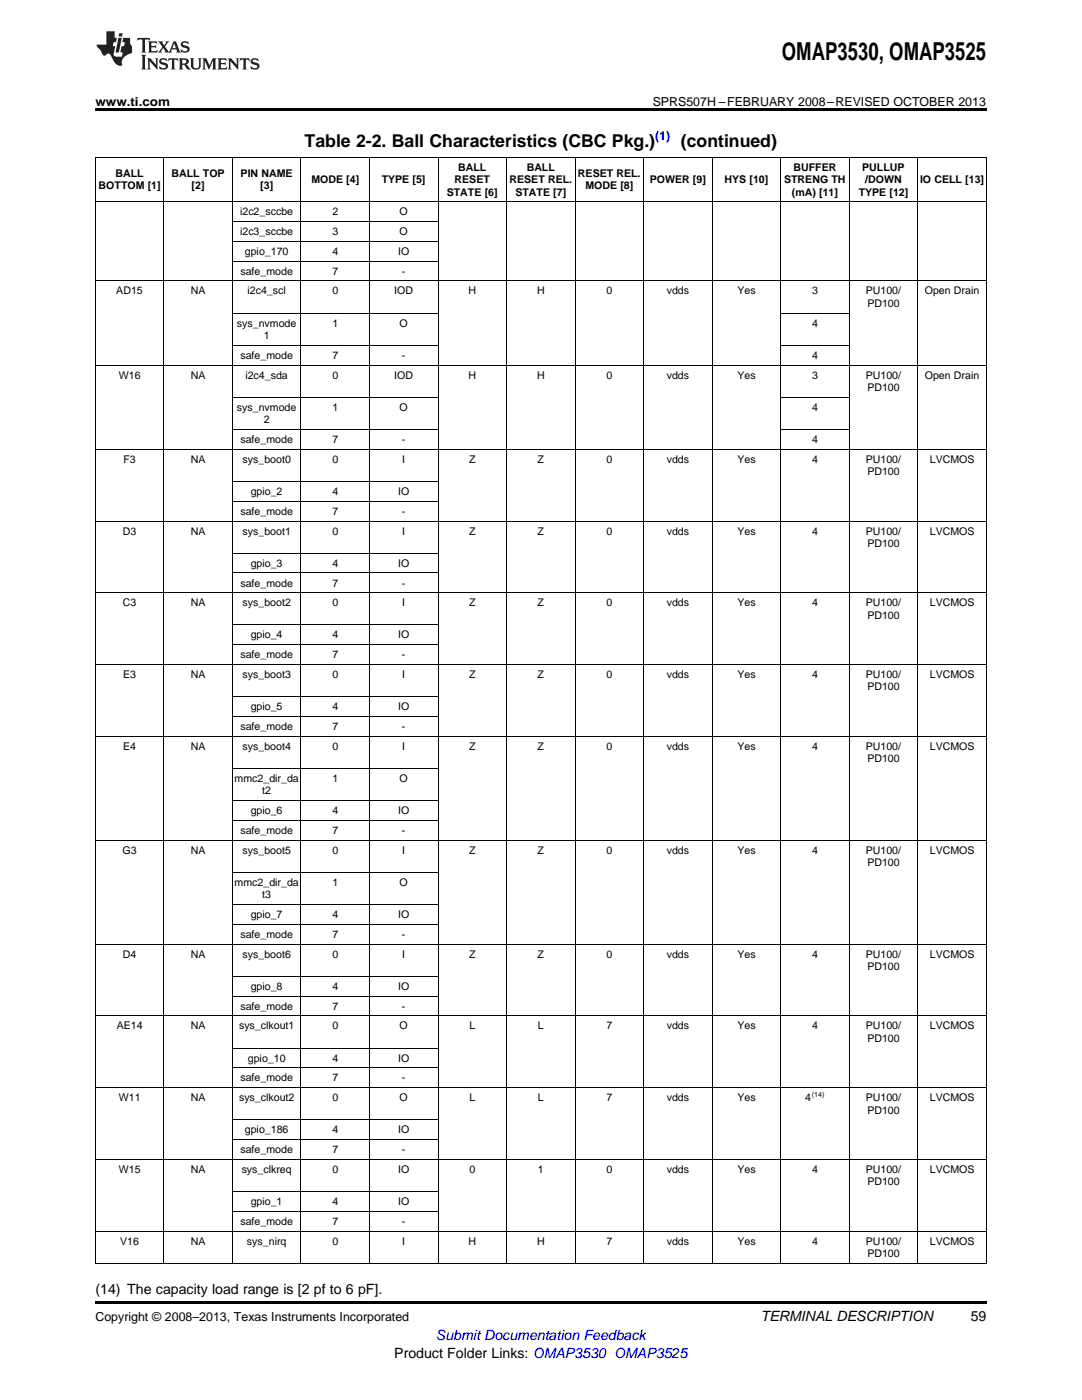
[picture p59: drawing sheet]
<svg xmlns="http://www.w3.org/2000/svg" width="216mm" height="279mm" viewBox="0 0 216 279" stroke-linecap="round" stroke-linejoin="round" font-family="sans-serif">
<defs><g id="words">
<text font-size="4.9" x="156" y="12">OMAP3530, OMAP3525</text>
<g font-size="3.5">
<text x="60.8" y="29.3">Table 2-2. Ball Characteristics (CBC Pkg.)</text>
<text x="135.9" y="29.3">(continued)</text>
</g>
<g font-size="2.8">
<text x="19" y="258.2">(14) The capacity load range is [2 pf to 6 pF].</text>
<text x="151.8" y="263.6">TERMINAL DESCRIPTION</text>
<text x="193.7" y="263.6">59</text>
<text x="78.7" y="270.9">Product Folder Links: OMAP3530 OMAP3525</text>
</g>
<text font-size="2.8" fill="#00f" x="87" y="267.4">Submit Documentation Feedback</text>
<g font-size="2.5">
<text x="19" y="21.1">www.ti.com</text>
<text x="130.2" y="21.1">SPRS507H –FEBRUARY 2008–REVISED OCTOBER 2013</text>
<text x="19" y="263.6">Copyright © 2008–2013, Texas Instruments Incorporated</text>
</g>
<text font-size="2.5" fill="#00f" x="130.7" y="27.9">(1)</text>
<g font-size="2.1">
<text x="23" y="35.3">BALL</text>
<text x="34.2" y="35.3">BALL TOP</text>
<text x="48" y="35.3">PIN NAME</text>
<text x="91.4" y="34.1">BALL</text>
<text x="105.1" y="34.1">BALL</text>
<text x="115.3" y="35.3">RESET REL.</text>
<text x="158.3" y="34.1">BUFFER</text>
<text x="172" y="34.1">PULLUP</text>
<text x="19.7" y="37.8">BOTTOM [1]</text>
<text x="38.2" y="37.8">[2]</text>
<text x="51.9" y="37.8">[3]</text>
<text x="62.1" y="36.5">MODE [4]</text>
<text x="76.2" y="36.5">TYPE [5]</text>
<text x="89.1" y="39">STATE [6]</text>
<text x="90.7" y="36.5">RESET</text>
<text x="101.7" y="36.5">RESET REL.</text>
<text x="102.8" y="39">STATE [7]</text>
<text x="116.8" y="37.8">MODE [8]</text>
<text x="129.6" y="36.5">POWER [9]</text>
<text x="144.6" y="36.5">HYS [10]</text>
<text x="156.5" y="36.5">STRENG TH</text>
<text x="158" y="39">(mA) [11]</text>
<text x="171.3" y="39">TYPE [12]</text>
<text x="172.6" y="36.5">/DOWN</text>
<text x="183.6" y="36.5">IO CELL [13]</text>
<text x="47.9" y="43">i2c2_sccbe</text>
<text x="47.9" y="46.9">i2c3_sccbe</text>
<text x="66.3" y="43">2</text>
<text x="66.3" y="46.9">3</text>
<text x="79.7" y="43">O</text>
<text x="79.7" y="46.9">O</text>
<text x="48.9" y="50.9">gpio_170</text>
<text x="66.3" y="50.9">4</text>
<text x="79.4" y="50.9">IO</text>
<text x="23.2" y="58.8">AD15</text>
<text x="38.1" y="58.8">NA</text>
<text x="48" y="54.8">safe_mode</text>
<text x="49.4" y="58.8">i2c4_scl</text>
<text x="66.3" y="54.8">7</text>
<text x="66.3" y="58.8">0</text>
<text x="78.7" y="58.8">IOD</text>
<text x="80.2" y="54.8">-</text>
<text x="93.5" y="58.8">H</text>
<text x="107.2" y="58.8">H</text>
<text x="121" y="58.8">0</text>
<text x="133" y="58.8">vdds</text>
<text x="147.1" y="58.8">Yes</text>
<text x="162" y="58.8">3</text>
<text x="172.8" y="58.8">PU100/</text>
<text x="184.5" y="58.8">Open Drain</text>
<text x="47.3" y="65.2">sys_nvmode</text>
<text x="66.3" y="65.2">1</text>
<text x="79.7" y="65.2">O</text>
<text x="162" y="65.2">4</text>
<text x="173.1" y="61.2">PD100</text>
<text x="48" y="71.6">safe_mode</text>
<text x="52.6" y="67.7">1</text>
<text x="66.3" y="71.6">7</text>
<text x="80.2" y="71.6">-</text>
<text x="162" y="71.6">4</text>
<text x="23.7" y="75.6">W16</text>
<text x="38.1" y="75.6">NA</text>
<text x="49" y="75.6">i2c4_sda</text>
<text x="66.3" y="75.6">0</text>
<text x="78.7" y="75.6">IOD</text>
<text x="93.5" y="75.6">H</text>
<text x="107.2" y="75.6">H</text>
<text x="121" y="75.6">0</text>
<text x="133" y="75.6">vdds</text>
<text x="147.1" y="75.6">Yes</text>
<text x="162" y="75.6">3</text>
<text x="172.8" y="75.6">PU100/</text>
<text x="184.5" y="75.6">Open Drain</text>
<text x="47.3" y="82">sys_nvmode</text>
<text x="66.3" y="82">1</text>
<text x="79.7" y="82">O</text>
<text x="162" y="82">4</text>
<text x="173.1" y="78">PD100</text>
<text x="48" y="88.4">safe_mode</text>
<text x="52.6" y="84.5">2</text>
<text x="66.3" y="88.4">7</text>
<text x="80.2" y="88.4">-</text>
<text x="162" y="88.4">4</text>
<text x="24.6" y="92.4">F3</text>
<text x="38.1" y="92.4">NA</text>
<text x="48.4" y="92.4">sys_boot0</text>
<text x="66.3" y="92.4">0</text>
<text x="80.3" y="92.4">I</text>
<text x="93.6" y="92.4">Z</text>
<text x="107.3" y="92.4">Z</text>
<text x="121" y="92.4">0</text>
<text x="133" y="92.4">vdds</text>
<text x="147.1" y="92.4">Yes</text>
<text x="162" y="92.4">4</text>
<text x="172.8" y="92.4">PU100/</text>
<text x="173.1" y="94.8">PD100</text>
<text x="185.5" y="92.4">LVCMOS</text>
<text x="50" y="98.8">gpio_2</text>
<text x="66.3" y="98.8">4</text>
<text x="79.4" y="98.8">IO</text>
<text x="24.5" y="106.7">D3</text>
<text x="38.1" y="106.7">NA</text>
<text x="48" y="102.7">safe_mode</text>
<text x="48.4" y="106.7">sys_boot1</text>
<text x="66.3" y="102.7">7</text>
<text x="66.3" y="106.7">0</text>
<text x="80.2" y="102.7">-</text>
<text x="80.3" y="106.7">I</text>
<text x="93.6" y="106.7">Z</text>
<text x="107.3" y="106.7">Z</text>
<text x="121" y="106.7">0</text>
<text x="133" y="106.7">vdds</text>
<text x="147.1" y="106.7">Yes</text>
<text x="162" y="106.7">4</text>
<text x="172.8" y="106.7">PU100/</text>
<text x="185.5" y="106.7">LVCMOS</text>
<text x="50" y="113.1">gpio_3</text>
<text x="66.3" y="113.1">4</text>
<text x="79.4" y="113.1">IO</text>
<text x="173.1" y="109.1">PD100</text>
<text x="48" y="117.1">safe_mode</text>
<text x="66.3" y="117.1">7</text>
<text x="80.2" y="117.1">-</text>
<text x="24.5" y="121">C3</text>
<text x="38.1" y="121">NA</text>
<text x="48.4" y="121">sys_boot2</text>
<text x="66.3" y="121">0</text>
<text x="80.3" y="121">I</text>
<text x="93.6" y="121">Z</text>
<text x="107.3" y="121">Z</text>
<text x="121" y="121">0</text>
<text x="133" y="121">vdds</text>
<text x="147.1" y="121">Yes</text>
<text x="162" y="121">4</text>
<text x="172.8" y="121">PU100/</text>
<text x="173.1" y="123.5">PD100</text>
<text x="185.5" y="121">LVCMOS</text>
<text x="48" y="131.4">safe_mode</text>
<text x="50" y="127.4">gpio_4</text>
<text x="66.3" y="127.4">4</text>
<text x="66.3" y="131.4">7</text>
<text x="79.4" y="127.4">IO</text>
<text x="80.2" y="131.4">-</text>
<text x="24.6" y="135.3">E3</text>
<text x="38.1" y="135.3">NA</text>
<text x="48.4" y="135.3">sys_boot3</text>
<text x="66.3" y="135.3">0</text>
<text x="80.3" y="135.3">I</text>
<text x="93.6" y="135.3">Z</text>
<text x="107.3" y="135.3">Z</text>
<text x="121" y="135.3">0</text>
<text x="133" y="135.3">vdds</text>
<text x="147.1" y="135.3">Yes</text>
<text x="162" y="135.3">4</text>
<text x="172.8" y="135.3">PU100/</text>
<text x="173.1" y="137.8">PD100</text>
<text x="185.5" y="135.3">LVCMOS</text>
<text x="50" y="141.7">gpio_5</text>
<text x="66.3" y="141.7">4</text>
<text x="79.4" y="141.7">IO</text>
<text x="24.6" y="149.6">E4</text>
<text x="38.1" y="149.6">NA</text>
<text x="48" y="145.7">safe_mode</text>
<text x="48.4" y="149.6">sys_boot4</text>
<text x="66.3" y="145.7">7</text>
<text x="66.3" y="149.6">0</text>
<text x="80.2" y="145.7">-</text>
<text x="80.3" y="149.6">I</text>
<text x="93.6" y="149.6">Z</text>
<text x="107.3" y="149.6">Z</text>
<text x="121" y="149.6">0</text>
<text x="133" y="149.6">vdds</text>
<text x="147.1" y="149.6">Yes</text>
<text x="162" y="149.6">4</text>
<text x="172.8" y="149.6">PU100/</text>
<text x="185.5" y="149.6">LVCMOS</text>
<text x="173.1" y="152.1">PD100</text>
<text x="46.8" y="156.1">mmc2_dir_da</text>
<text x="52.3" y="158.5">t2</text>
<text x="66.3" y="156.1">1</text>
<text x="79.7" y="156.1">O</text>
<text x="48" y="166.4">safe_mode</text>
<text x="50" y="162.5">gpio_6</text>
<text x="66.3" y="162.5">4</text>
<text x="66.3" y="166.4">7</text>
<text x="79.4" y="162.5">IO</text>
<text x="80.2" y="166.4">-</text>
<text x="24.4" y="170.4">G3</text>
<text x="38.1" y="170.4">NA</text>
<text x="48.4" y="170.4">sys_boot5</text>
<text x="66.3" y="170.4">0</text>
<text x="80.3" y="170.4">I</text>
<text x="93.6" y="170.4">Z</text>
<text x="107.3" y="170.4">Z</text>
<text x="121" y="170.4">0</text>
<text x="133" y="170.4">vdds</text>
<text x="147.1" y="170.4">Yes</text>
<text x="162" y="170.4">4</text>
<text x="172.8" y="170.4">PU100/</text>
<text x="173.1" y="172.9">PD100</text>
<text x="185.5" y="170.4">LVCMOS</text>
<text x="46.8" y="176.8">mmc2_dir_da</text>
<text x="52.3" y="179.3">t3</text>
<text x="66.3" y="176.8">1</text>
<text x="79.7" y="176.8">O</text>
<text x="50" y="183.2">gpio_7</text>
<text x="66.3" y="183.2">4</text>
<text x="79.4" y="183.2">IO</text>
<text x="24.5" y="191.1">D4</text>
<text x="38.1" y="191.1">NA</text>
<text x="48" y="187.2">safe_mode</text>
<text x="48.4" y="191.1">sys_boot6</text>
<text x="66.3" y="187.2">7</text>
<text x="66.3" y="191.1">0</text>
<text x="80.2" y="187.2">-</text>
<text x="80.3" y="191.1">I</text>
<text x="93.6" y="191.1">Z</text>
<text x="107.3" y="191.1">Z</text>
<text x="121" y="191.1">0</text>
<text x="133" y="191.1">vdds</text>
<text x="147.1" y="191.1">Yes</text>
<text x="162" y="191.1">4</text>
<text x="172.8" y="191.1">PU100/</text>
<text x="185.5" y="191.1">LVCMOS</text>
<text x="50" y="197.6">gpio_8</text>
<text x="66.3" y="197.6">4</text>
<text x="79.4" y="197.6">IO</text>
<text x="173.1" y="193.6">PD100</text>
<text x="48" y="201.5">safe_mode</text>
<text x="66.3" y="201.5">7</text>
<text x="80.2" y="201.5">-</text>
<text x="23.3" y="205.5">AE14</text>
<text x="38.1" y="205.5">NA</text>
<text x="47.7" y="205.5">sys_clkout1</text>
<text x="66.3" y="205.5">0</text>
<text x="79.7" y="205.5">O</text>
<text x="93.7" y="205.5">L</text>
<text x="107.4" y="205.5">L</text>
<text x="121" y="205.5">7</text>
<text x="133" y="205.5">vdds</text>
<text x="147.1" y="205.5">Yes</text>
<text x="162" y="205.5">4</text>
<text x="172.8" y="205.5">PU100/</text>
<text x="173.1" y="207.9">PD100</text>
<text x="185.5" y="205.5">LVCMOS</text>
<text x="48" y="215.8">safe_mode</text>
<text x="49.5" y="211.9">gpio_10</text>
<text x="66.3" y="211.9">4</text>
<text x="66.3" y="215.8">7</text>
<text x="79.4" y="211.9">IO</text>
<text x="80.2" y="215.8">-</text>
<text x="23.7" y="219.8">W11</text>
<text x="38.1" y="219.8">NA</text>
<text x="47.7" y="219.8">sys_clkout2</text>
<text x="66.3" y="219.8">0</text>
<text x="79.7" y="219.8">O</text>
<text x="93.7" y="219.8">L</text>
<text x="107.4" y="219.8">L</text>
<text x="121" y="219.8">7</text>
<text x="133" y="219.8">vdds</text>
<text x="147.1" y="219.8">Yes</text>
<text x="160.7" y="219.8">4</text>
<text x="172.8" y="219.8">PU100/</text>
<text x="185.5" y="219.8">LVCMOS</text>
<text x="48.9" y="226.2">gpio_186</text>
<text x="66.3" y="226.2">4</text>
<text x="79.4" y="226.2">IO</text>
<text x="173.1" y="222.2">PD100</text>
<text x="48" y="230.2">safe_mode</text>
<text x="66.3" y="230.2">7</text>
<text x="80.2" y="230.2">-</text>
<text x="23.7" y="234.1">W15</text>
<text x="38.1" y="234.1">NA</text>
<text x="48.2" y="234.1">sys_clkreq</text>
<text x="66.3" y="234.1">0</text>
<text x="79.4" y="234.1">IO</text>
<text x="93.7" y="234.1">0</text>
<text x="107.4" y="234.1">1</text>
<text x="121" y="234.1">0</text>
<text x="133" y="234.1">vdds</text>
<text x="147.1" y="234.1">Yes</text>
<text x="162" y="234.1">4</text>
<text x="172.8" y="234.1">PU100/</text>
<text x="173.1" y="236.6">PD100</text>
<text x="185.5" y="234.1">LVCMOS</text>
<text x="48" y="244.5">safe_mode</text>
<text x="50" y="240.5">gpio_1</text>
<text x="66.3" y="240.5">4</text>
<text x="66.3" y="244.5">7</text>
<text x="79.4" y="240.5">IO</text>
<text x="80.2" y="244.5">-</text>
<text x="24" y="248.4">V16</text>
<text x="38.1" y="248.4">NA</text>
<text x="49.3" y="248.4">sys_nirq</text>
<text x="66.3" y="248.4">0</text>
<text x="80.3" y="248.4">I</text>
<text x="93.5" y="248.4">H</text>
<text x="107.2" y="248.4">H</text>
<text x="121" y="248.4">7</text>
<text x="133" y="248.4">vdds</text>
<text x="147.1" y="248.4">Yes</text>
<text x="162" y="248.4">4</text>
<text x="172.8" y="248.4">PU100/</text>
<text x="173.1" y="250.9">PD100</text>
<text x="185.5" y="248.4">LVCMOS</text>
</g>
<text font-size="1.4" x="162" y="218.9">(14)</text>
</g></defs>
<path d="M19 21.6h177.8v.6h-177.8zM19 259.7h177.8v.5h-177.8z" fill="#000"/>
<g fill="none" stroke="#000" stroke-width=".2">
<path d="M19.1 31.4h177.7v220.7l-177.7 .1zM32.7 31.4v220.8M46.4 31.4v220.8M60.1 31.4v220.8M73.7 31.4v220.8M87.4 31.4v220.8M101.1 31.4v220.8M114.7 31.4v220.8M128.4 31.4v220.8M142.1 31.4v220.8M155.8 31.4v220.8M169.5 31.4v220.8"/>
<path d="M183.1 31.4v220.8M19 56.1h177.8M19 40.3h177.8M46.4 52.1h41M46.4 48.2h41M46.4 44.2h41M19 72.9h177.8M46.4 79.3h41M46.4 68.9h41M46.4 62.5h41M155.8 79.3h13.6M155.8 68.9h13.6"/>
<path d="M155.8 62.5h13.6M19 89.7h177.8M46.4 96.1h41M46.4 85.7h41M155.8 85.7h13.6M19 118.3h177.8M19 104h177.8M46.4 114.4h41M46.4 110.4h41M46.4 100h41M19 132.6h177.8M46.4 139h41"/>
<path d="M46.4 128.7h41M46.4 124.7h41M19 146.9h177.8M46.4 159.8h41M46.4 153.4h41M46.4 143h41M19 167.7h177.8M46.4 174.1h41M46.4 163.7h41M19 188.4h177.8M46.4 198.8h41M46.4 194.9h41"/>
<path d="M46.4 184.5h41M46.4 180.5h41M19 217.1h177.8M19 202.8h177.8M46.4 213.1h41M46.4 209.2h41M19 231.4h177.8M46.4 237.8h41M46.4 227.5h41M46.4 223.5h41M19 245.7h177.8M46.4 241.8h41"/>
</g>
<g fill="#231f20">
<path d="M27.5 7.6l-.1 .5 .4-.2h.6v.1v2.1l-.2 .4h1l-.3-.4v-2.1l.1-.1h.5l.5 .2-.2-.5zM29.5 8.3l.2 .3v1.5l-.2 .4h1.8l.2-.6a1.04 1.04 0 0 1-1.3 .2v-.7h.6l.3 .2v-.6l-.3 .2h-.6v-.6l.8-.1 .4 .3-.2-.5zM31.5 8.3l.9 1.1-.9 1.1h.8l-.2-.2 .5-.7 .4 .7-.2 .2h1.5l-.1-.2 .1-.4h.9l.1 .4-.2 .2h1l-.3-.3-.7-1.9h-.5l-.9 2-.8-1 .9-1h-.8l.1 .3-.3 .5-.4-.6 .2-.2zM34.7 8.6l.4 1h-.7zM36.3 8.4a.63 .63 0 0 0-.2 .7 .63 .63 0 0 0 .6 .4l.6 .2 .1 .2a.75 .75 0 0 1-.7 .4 .75 .75 0 0 1-.6-.5l.1 .7 .1-.1a1.11 1.11 0 0 0 1.5-.6 1.13 1.13 0 0 0-1.2-.8l-.1-.4a1.04 1.04 0 0 1 1.2 .2l-.2-.5-.1 .1-.5-.2zM28.2 10.9l.2 .4v2.2l-.2 .4h1l-.3-.4v-2.2l.3-.4zM29.3 11.6l.3 .4v1.5l-.3 .4h.8l-.2-.4v-1.3l1.5 1.7v-1.9l.2-.4h-.7l.2 .4v.9l-1.1-1.3zM32 11.8a.62 .62 0 0 0-.2 .7 .62 .62 0 0 0 .6 .4l.6 .1 .1 .3a.76 .76 0 0 1-.7 .3 .76 .76 0 0 1-.6-.4l.1 .7 .1-.1a1.11 1.11 0 0 0 1.5-.6 1.13 1.13 0 0 0-1.2-.8l-.1-.4a1.04 1.04 0 0 1 1.2 .2l-.2-.6-.1 .1-.5-.1zM33.7 11.6l-.2 .6a.61 .61 0 0 1 .8-.3v1.6l-.2 .4h.9l-.2-.4v-1.6a.63 .63 0 0 1 .8 .3l-.2-.6zM35.6 11.6l.3 .4v1.5l-.3 .4h1l-.2-.2v-.8l.5 .2a.76 .76 0 0 0 1.2 .7l-1-1a.58 .58 0 0 0 .6-.5 .58 .58 0 0 0-.5-.6zM36.4 11.9h.1a.45 .45 0 0 1 .5 .1 .45 .45 0 0 1 .1 .5l-.7 .2zM37.9 11.6l.2 .2a2.17 2.17 0 0 0 .3 1.9 .99 .99 0 0 0 1.6-.6v-1.1l.2-.4h-.7l.2 .2a1.92 1.92 0 0 1-.2 1.8 .6 .6 0 0 1-.9-.5v-1.1l.2-.4zM40.4 11.6l.2 .4v1.5l-.2 .4h.7l-.2-.4v-1.4l.8 1.8 .8-1.8v1.4l-.2 .4h.9l-.2-.4v-1.5l.2-.4h-.8l-.6 1.5-.6-1.5zM43.4 11.6l.2 .4v1.5l-.2 .4h1.8l.2-.6a1.04 1.04 0 0 1-1.3 .1v-.6h.5l.4 .2v-.6l-.4 .2h-.5v-.7h.8l.3 .3-.1-.6zM45.5 11.6l.2 .4v1.5l-.2 .4h.7l-.2-.4v-1.3l1.5 1.7v-1.9l.2-.4h-.7l.2 .4v.9l-1.1-1.3zM47.9 11.6l-.1 .6a.61 .61 0 0 1 .8-.3v1.6l-.3 .4h1l-.3-.4 .1-1.6a.63 .63 0 0 1 .7 .3l-.1-.6zM50.2 11.8a.62 .62 0 0 0-.2 .7 .62 .62 0 0 0 .6 .4l.6 .1 .2 .3a.76 .76 0 0 1-.8 .3 .76 .76 0 0 1-.6-.4l.1 .7 .2-.1a1.11 1.11 0 0 0 1.5-.6 1.13 1.13 0 0 0-1.3-.8l-.1-.4a1.04 1.04 0 0 1 1.2 .2l-.1-.6-.2 .1-.5-.1z"/>
<path d="M21.2 6.3v2.6h-1.9l.1 .4 .7 .9a.91 .91 0 0 0 1 .8 .56 .56 0 0 1 .5-.3 .56 .56 0 0 1 .5 .3l.4 .8a1.53 1.53 0 0 0 1.9 1.2 1.54 1.54 0 0 1 1-2.1l.9-.3v-1.4a1.52 1.52 0 0 1-.3-1.6h-1.4l-.2 .8h.5l-.2 .8h-.4l-.2 1v.2l.4 .1-.2 .8a1.93 1.93 0 0 1-1.6-.3l.3-1.8h-.5l.2-.8h.4l.2-.8h-.4v-1.3zM23.6 7.6l-.6 2.9h.7l.6-2.9zM23.8 6.6l-.1 .7h.6l.2-.7z"/>
</g>
<use href="#words"/>
</svg>
